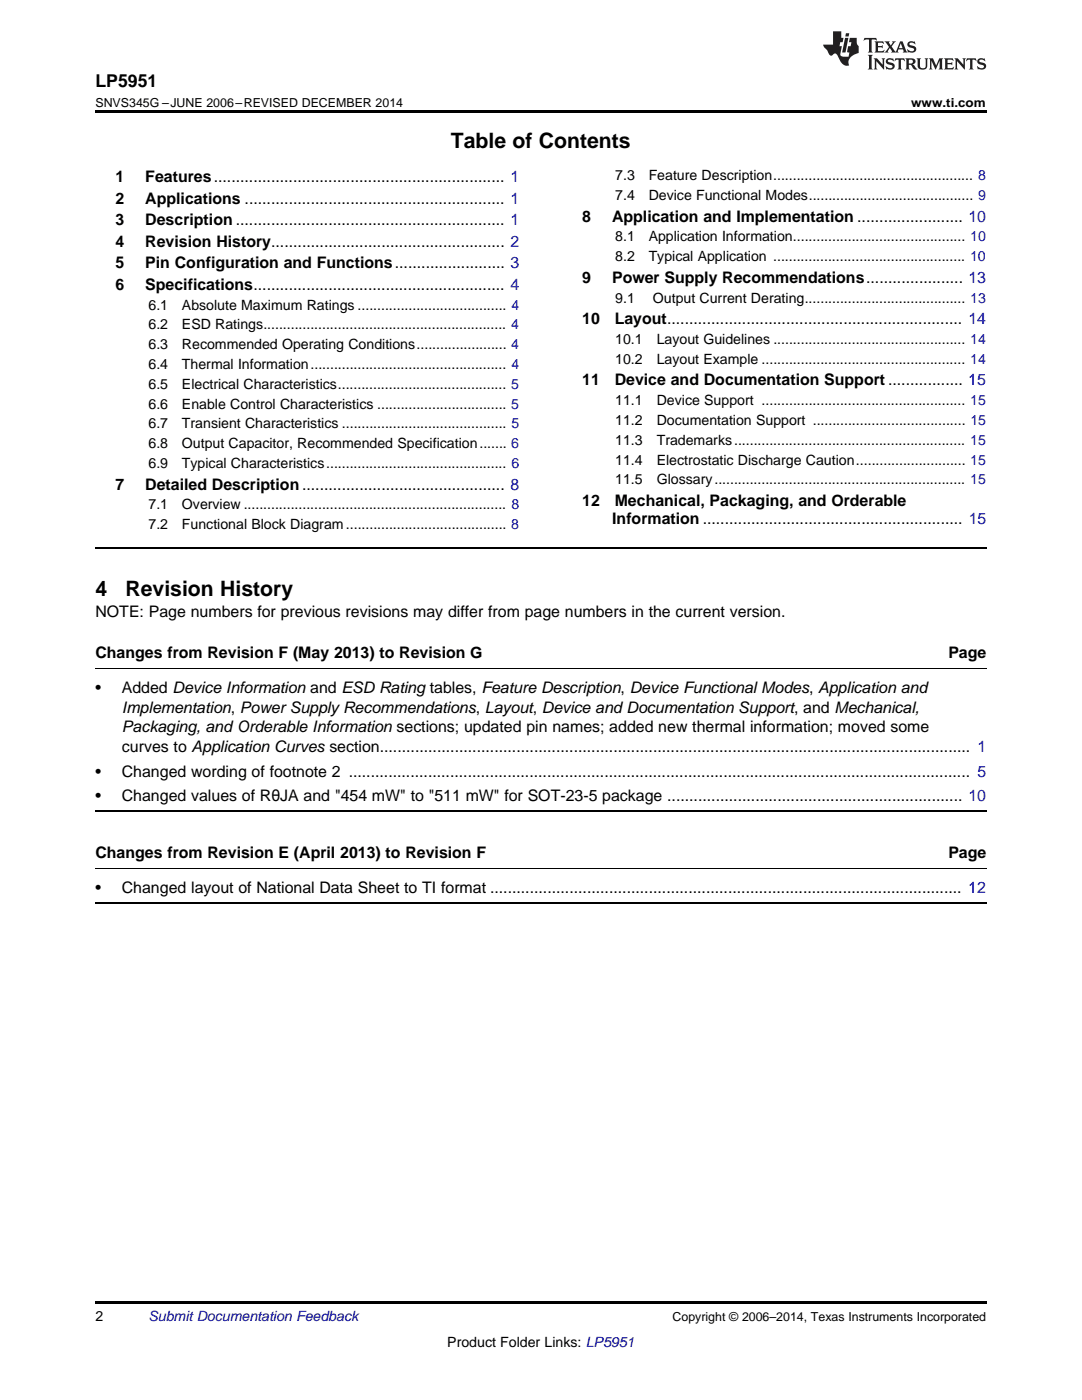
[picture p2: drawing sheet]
<svg xmlns="http://www.w3.org/2000/svg" width="216mm" height="279mm" viewBox="0 0 216 279" stroke-linecap="round" stroke-linejoin="round" font-family="sans-serif">
<defs><g id="words">
<g font-size="4.2">
<text x="90" y="29.6">Table of Contents</text>
<text x="19" y="118.9">4</text>
<text x="25" y="118.9">Revision History</text>
</g>
<text font-size="3.5" x="19" y="17.3">LP5951</text>
<g font-size="3.2">
<text x="23" y="36.3">1</text>
<text x="23" y="40.6">2</text>
<text x="29" y="36.3">Features.................................................................. 1</text>
<text x="29" y="40.6">Applications ........................................................... 1</text>
<text x="23" y="44.9">3</text>
<text x="29" y="44.9">Description ............................................................. 1</text>
<text x="116.2" y="44.2">8</text>
<text x="122.1" y="44.2">Application and Implementation ........................ 10</text>
<text x="23" y="49.2">4</text>
<text x="23" y="53.6">5</text>
<text x="29" y="49.2">Revision History..................................................... 2</text>
<text x="29" y="53.6">Pin Configuration and Functions......................... 3</text>
<text x="23" y="57.9">6</text>
<text x="29" y="57.9">Specifications......................................................... 4</text>
<text x="116.2" y="56.4">9</text>
<text x="122.1" y="56.4">Power Supply Recommendations...................... 13</text>
<text x="116.2" y="64.7">10</text>
<text x="122.7" y="64.7">Layout................................................................... 14</text>
<text x="116.2" y="76.9">11</text>
<text x="122.7" y="76.9">Device and Documentation Support ................. 15</text>
<text x="23" y="97.7">7</text>
<text x="29" y="97.7">Detailed Description.............................................. 8</text>
<text x="116.2" y="101">12</text>
<text x="122.7" y="101">Mechanical, Packaging, and Orderable</text>
<text x="122.2" y="104.5">Information ........................................................... 15</text>
<text x="19" y="123.2">NOTE: Page numbers for previous revisions may differ from page numbers in the current version.</text>
<text x="19" y="131.3">Changes from Revision F (May 2013) to Revision G</text>
<text x="189.2" y="131.3">Page</text>
<text x="19" y="138.4">•</text>
<text x="24.3" y="138.4">Added Device Information and ESD Rating tables, Feature Description, Device Functional Modes, Application and</text>
<text x="24.3" y="142.3">Implementation, Power Supply Recommendations, Layout, Device and Documentation Support, and Mechanical,</text>
<text x="24.3" y="146.2">Packaging, and Orderable Information sections; updated pin names; added new thermal information; moved some</text>
<text x="19" y="155">•</text>
<text x="24.3" y="155">Changed wording of footnote 2 ............................................................................................................................................. 5</text>
<text x="24.3" y="150">curves to Application Curves section...................................................................................................................................... 1</text>
<text x="19" y="159.9">•</text>
<text x="24.3" y="159.9">Changed values of RθJA and &quot;454 mW&quot; to &quot;511 mW&quot; for SOT-23-5 package ................................................................... 10</text>
<text x="19" y="171.2">Changes from Revision E (April 2013) to Revision F</text>
<text x="189.2" y="171.2">Page</text>
<text x="19" y="178.3">•</text>
<text x="24.3" y="178.3">Changed layout of National Data Sheet to TI format ........................................................................................................... 12</text>
</g>
<g font-size="2.8">
<text x="122.8" y="36">7.3</text>
<text x="129.4" y="36">Feature Description................................................... 8</text>
<text x="122.8" y="39.9">7.4</text>
<text x="129.4" y="39.9">Device Functional Modes.......................................... 9</text>
<text x="122.8" y="48.2">8.1</text>
<text x="122.8" y="52.1">8.2</text>
<text x="129.4" y="48.2">Application Information............................................ 10</text>
<text x="129.4" y="52.1">Typical Application ................................................. 10</text>
<text x="29.6" y="61.8">6.1</text>
<text x="29.6" y="65.8">6.2</text>
<text x="36.3" y="61.8">Absolute Maximum Ratings ...................................... 4</text>
<text x="36.3" y="65.8">ESD Ratings.............................................................. 4</text>
<text x="122.8" y="60.4">9.1</text>
<text x="130.3" y="60.4">Output Current Derating......................................... 13</text>
<text x="29.6" y="69.7">6.3</text>
<text x="36.3" y="69.7">Recommended Operating Conditions....................... 4</text>
<text x="122.8" y="68.7">10.1</text>
<text x="131" y="68.7">Layout Guidelines ................................................. 14</text>
<text x="29.6" y="73.7">6.4</text>
<text x="29.6" y="77.6">6.5</text>
<text x="36.3" y="73.7">Thermal Information.................................................. 4</text>
<text x="36.3" y="77.6">Electrical Characteristics........................................... 5</text>
<text x="122.8" y="72.6">10.2</text>
<text x="131" y="72.6">Layout Example .................................................... 14</text>
<text x="29.6" y="81.6">6.6</text>
<text x="36.3" y="81.6">Enable Control Characteristics ................................. 5</text>
<text x="122.8" y="80.9">11.1</text>
<text x="131" y="80.9">Device Support .................................................... 15</text>
<text x="29.6" y="85.5">6.7</text>
<text x="29.6" y="89.5">6.8</text>
<text x="36.3" y="85.5">Transient Characteristics .......................................... 5</text>
<text x="36.3" y="89.5">Output Capacitor, Recommended Specification....... 6</text>
<text x="122.8" y="84.8">11.2</text>
<text x="122.8" y="88.8">11.3</text>
<text x="131" y="84.8">Documentation Support ....................................... 15</text>
<text x="131" y="88.8">Trademarks........................................................... 15</text>
<text x="29.6" y="93.4">6.9</text>
<text x="36.3" y="93.4">Typical Characteristics.............................................. 6</text>
<text x="122.8" y="92.7">11.4</text>
<text x="131" y="92.7">Electrostatic Discharge Caution............................ 15</text>
<text x="29.6" y="101.7">7.1</text>
<text x="36.3" y="101.7">Overview ................................................................... 8</text>
<text x="122.8" y="96.7">11.5</text>
<text x="131" y="96.7">Glossary................................................................ 15</text>
<text x="29.6" y="105.6">7.2</text>
<text x="36.3" y="105.6">Functional Block Diagram......................................... 8</text>
<text x="19" y="263.6">2</text>
<text x="89.3" y="268.9">Product Folder Links: LP5951</text>
</g>
<text font-size="2.8" fill="#0000c8" x="29.6" y="263.6">Submit Documentation Feedback</text>
<g font-size="2.5">
<text x="19" y="21.4">SNVS345G –JUNE 2006–REVISED DECEMBER 2014</text>
<text x="181.8" y="21.4">www.ti.com</text>
<text x="134.2" y="263.6">Copyright © 2006–2014, Texas Instruments Incorporated</text>
</g>
</g></defs>
<path d="M19 22h177.8v.5h-177.8zM19 259.7h177.8v.5h-177.8z" fill="#000"/>
<path d="M19 109.3h177.8M19 161.9h177.8M19 180.2h177.8" fill="none" stroke="#000" stroke-width=".35"/>
<path d="M19 133.4h177.8M19 173.3h177.8" fill="none" stroke="#000" stroke-width=".2"/>
<g fill="#231f20">
<path d="M172.5 7.6l-.1 .5 .4-.2h.6v.1v2.1l-.2 .4h.9l-.2-.4v-2.1l.1-.1h.5l.5 .2-.2-.5zM174.5 8.3l.2 .3v1.5l-.2 .4h1.8l.2-.6a1.04 1.04 0 0 1-1.3 .2v-.7h.6l.3 .2v-.6l-.3 .2h-.6v-.6l.8-.1 .4 .3-.2-.5zM176.5 8.3l.9 1.1-.9 1.1h.8l-.2-.2 .4-.7 .5 .7-.2 .2h1.5l-.2-.2 .2-.4h.9l.1 .4-.2 .2h1l-.3-.3-.7-1.9h-.5l-.9 2-.8-1 .9-1h-.8l.1 .3-.4 .5-.3-.6 .1-.2zM179.7 8.6l.4 1h-.7zM181.3 8.4a.63 .63 0 0 0-.2 .7 .63 .63 0 0 0 .6 .4l.6 .2 .1 .2a.75 .75 0 0 1-.7 .4 .75 .75 0 0 1-.6-.5l.1 .7 .1-.1a1.11 1.11 0 0 0 1.5-.6 1.13 1.13 0 0 0-1.2-.8l-.1-.4a1.04 1.04 0 0 1 1.2 .2l-.2-.5-.2 .1-.4-.2zM173.2 10.9l.2 .4v2.2l-.2 .4h1l-.3-.4v-2.2l.3-.4zM174.3 11.6l.3 .4v1.5l-.3 .4h.8l-.2-.4v-1.3l1.5 1.7v-1.9l.2-.4h-.7l.2 .4v.9l-1.1-1.3zM177 11.8a.62 .62 0 0 0-.2 .7 .62 .62 0 0 0 .6 .4l.6 .1 .1 .3a.76 .76 0 0 1-.7 .3 .76 .76 0 0 1-.7-.4l.2 .7 .1-.1a1.11 1.11 0 0 0 1.5-.6 1.13 1.13 0 0 0-1.2-.8l-.1-.4a1.04 1.04 0 0 1 1.2 .2l-.2-.6-.2 .1-.5-.1zM178.7 11.6l-.2 .6a.61 .61 0 0 1 .8-.3v1.6l-.2 .4h.9l-.2-.4v-1.6a.63 .63 0 0 1 .7 .3l-.1-.6zM180.6 11.6l.3 .4v1.5l-.3 .4h1l-.2-.2-.1-.8 .6 .2a.76 .76 0 0 0 1.2 .7l-1-1a.58 .58 0 0 0 .6-.5 .58 .58 0 0 0-.5-.6zM181.4 11.9h.1a.45 .45 0 0 1 .5 .1 .45 .45 0 0 1 .1 .5l-.8 .2zM182.9 11.6l.2 .2a2.17 2.17 0 0 0 .3 1.9 .99 .99 0 0 0 1.6-.6v-1.1l.2-.4h-.7l.2 .2a1.92 1.92 0 0 1-.2 1.8 .6 .6 0 0 1-.9-.5v-1.1l.2-.4zM185.4 11.6l.2 .4v1.5l-.2 .4h.7l-.2-.4v-1.4l.8 1.8 .8-1.8v1.4l-.2 .4h.9l-.2-.4v-1.5l.2-.4h-.8l-.6 1.5-.6-1.5zM188.4 11.6l.2 .4v1.5l-.2 .4h1.8l.1-.6a1.04 1.04 0 0 1-1.2 .1v-.6h.5l.4 .2v-.6l-.4 .2h-.5v-.7h.8l.3 .3-.1-.6zM190.5 11.6l.2 .4v1.5l-.2 .4h.7l-.2-.4v-1.3l1.5 1.7v-1.9l.2-.4h-.7l.2 .4v.9l-1.1-1.3zM192.9 11.6l-.1 .6a.61 .61 0 0 1 .7-.3l.1 1.6-.3 .4h1l-.3-.4 .1-1.6a.63 .63 0 0 1 .7 .3l-.1-.6zM195.2 11.8a.62 .62 0 0 0-.2 .7 .62 .62 0 0 0 .6 .4l.6 .1 .1 .3a.76 .76 0 0 1-.7 .3 .76 .76 0 0 1-.6-.4l.1 .7 .1-.1a1.11 1.11 0 0 0 1.6-.6 1.13 1.13 0 0 0-1.3-.8l-.1-.4a1.04 1.04 0 0 1 1.2 .2l-.1-.6-.2 .1-.5-.1z"/>
<path d="M166.2 6.3v2.6h-1.9v.4l.8 .9a.91 .91 0 0 0 1 .8 .56 .56 0 0 1 .5-.3 .56 .56 0 0 1 .5 .3l.4 .8a1.53 1.53 0 0 0 1.9 1.2 1.54 1.54 0 0 1 1-2.1l.9-.3v-1.4a1.52 1.52 0 0 1-.4-1.6h-1.3l-.2 .8h.5l-.2 .8h-.5l-.1 1v.2l.4 .1-.2 .8a1.93 1.93 0 0 1-1.6-.3l.3-1.8h-.5l.2-.8h.4l.2-.8h-.4v-1.3zM168.6 7.6l-.6 2.9h.7l.6-2.9zM168.8 6.6l-.1 .7h.6l.2-.7z"/>
</g>
<use href="#words"/>
</svg>
